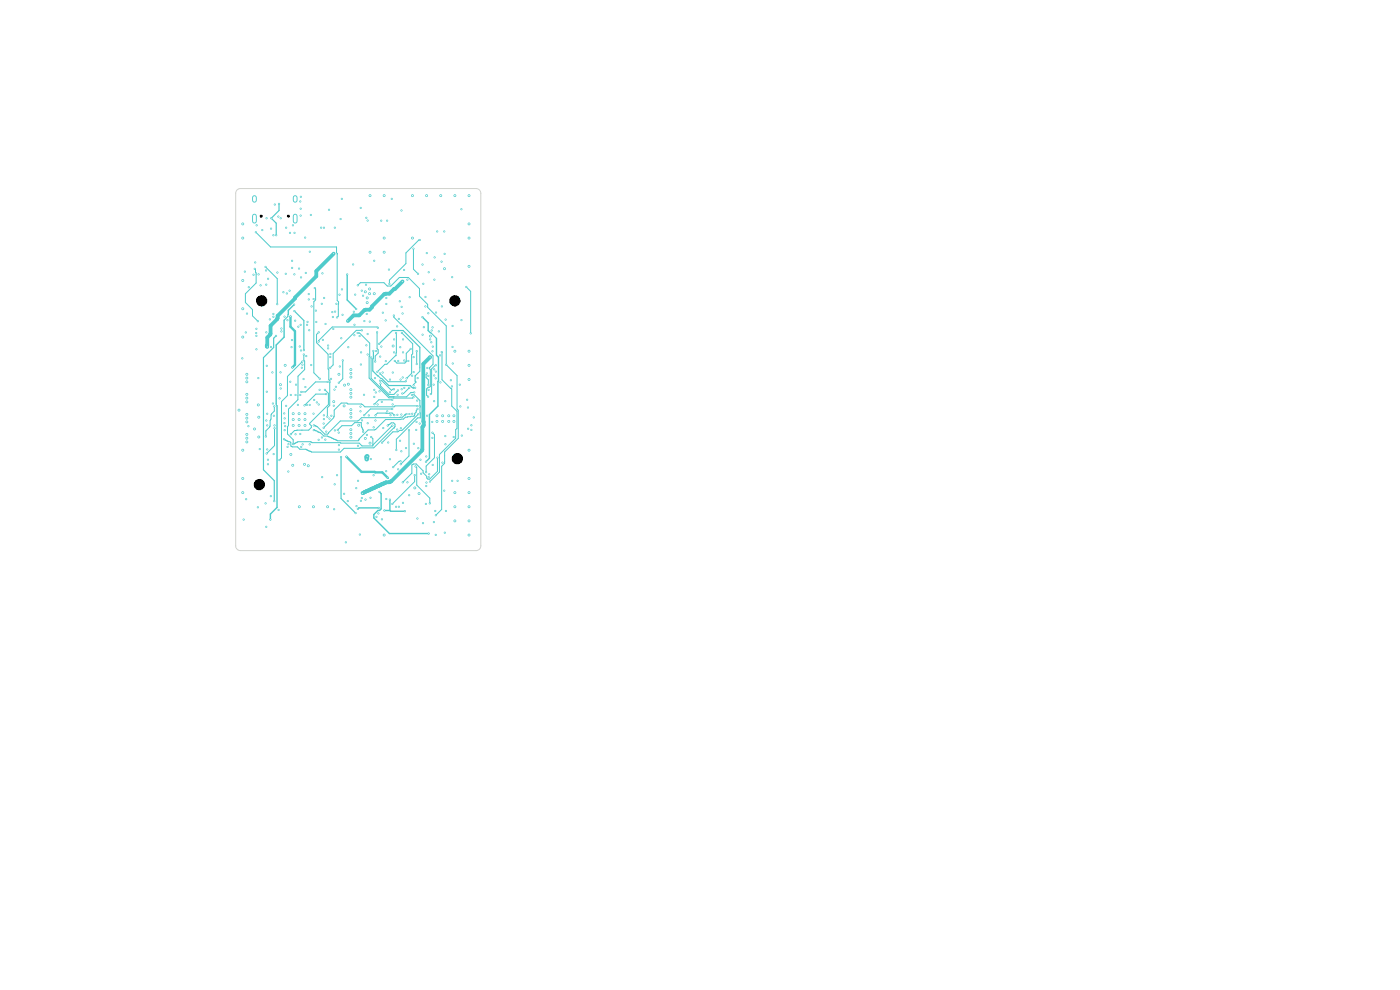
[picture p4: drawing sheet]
<svg xmlns="http://www.w3.org/2000/svg" width="297mm" height="210mm" viewBox="0 0 297 210" stroke-linecap="round" stroke-linejoin="round" font-family="sans-serif">
<path d="M54 41.9v.6M54 45.8v1.1M62.6 41.9v.6M62.6 45.8v1.1" fill="none" stroke="#4fcbcb" stroke-width="1"/>
<g fill="#4fcbcb">
<circle cx="92.7" cy="89.4" r=".3"/>
<circle cx="93.9" cy="89.4" r=".3"/>
<circle cx="95.2" cy="89.4" r=".3"/>
<circle cx="96.3" cy="89.4" r=".3"/>
<circle cx="92.7" cy="88.2" r=".3"/>
<circle cx="93.9" cy="88.2" r=".3"/>
<circle cx="95.2" cy="88.2" r=".3"/>
<circle cx="96.3" cy="88.2" r=".3"/>
<circle cx="70.6" cy="67.2" r=".23"/>
<circle cx="93.7" cy="55.5" r=".22"/>
<circle cx="85.3" cy="59.7" r=".22"/>
<circle cx="100" cy="91.2" r=".23"/>
<circle cx="73.4" cy="115" r=".23"/>
<circle cx="73" cy="104.7" r=".22"/>
<circle cx="91.2" cy="72" r=".22"/>
<circle cx="72.1" cy="77.7" r=".23"/>
<circle cx="91" cy="57.7" r=".23"/>
<circle cx="66" cy="77.4" r=".23"/>
<circle cx="62" cy="77.9" r=".22"/>
<circle cx="94.3" cy="53.9" r=".22"/>
<circle cx="96" cy="73.6" r=".23"/>
<circle cx="64.2" cy="77.4" r=".22"/>
<circle cx="70.5" cy="66.2" r=".23"/>
<circle cx="61.6" cy="67.1" r=".22"/>
<circle cx="76.9" cy="104.6" r=".22"/>
<circle cx="91.3" cy="71.3" r=".3"/>
<circle cx="91.2" cy="75.8" r=".22"/>
<circle cx="89.9" cy="69.4" r=".22"/>
<circle cx="73.8" cy="106.3" r=".23"/>
<circle cx="91.8" cy="69.4" r=".23"/>
<circle cx="94.5" cy="67.8" r=".23"/>
<circle cx="73.8" cy="68.1" r=".22"/>
<circle cx="90.2" cy="65" r=".22"/>
<circle cx="67" cy="65.9" r=".22"/>
<circle cx="66.5" cy="63.4" r=".22"/>
<circle cx="68.8" cy="63.2" r=".22"/>
<circle cx="62" cy="55.3" r=".23"/>
<circle cx="96" cy="77.1" r=".22"/>
<circle cx="78.6" cy="105.6" r=".22"/>
<circle cx="61.5" cy="49.4" r=".23"/>
<circle cx="68.4" cy="58" r=".22"/>
<circle cx="63.6" cy="73.5" r=".22"/>
<circle cx="85" cy="90.8" r=".22"/>
<circle cx="79.7" cy="83.3" r=".23"/>
<circle cx="91" cy="100.6" r=".22"/>
<circle cx="56.3" cy="106.8" r=".22"/>
<circle cx="94.6" cy="108.4" r=".23"/>
<circle cx="77.8" cy="66.6" r=".23"/>
<circle cx="71.9" cy="95.4" r=".23"/>
<circle cx="66.1" cy="65" r=".22"/>
<circle cx="92.1" cy="78.3" r=".22"/>
<circle cx="82.3" cy="101.4" r=".23"/>
<circle cx="64.2" cy="94.3" r=".23"/>
<circle cx="86.1" cy="95.1" r=".22"/>
<circle cx="89.8" cy="60.2" r=".23"/>
<circle cx="89" cy="89.8" r=".22"/>
<circle cx="77.3" cy="68.1" r=".22"/>
<circle cx="69" cy="93.3" r=".22"/>
<circle cx="81.8" cy="76.6" r=".22"/>
<circle cx="56.8" cy="98.5" r=".22"/>
<circle cx="87.8" cy="94.1" r=".23"/>
<circle cx="95.9" cy="82" r=".22"/>
<circle cx="89.3" cy="100.5" r=".23"/>
<circle cx="85.4" cy="66.5" r=".22"/>
<circle cx="81.2" cy="79" r=".23"/>
<circle cx="65.5" cy="63.5" r=".22"/>
<circle cx="89.2" cy="97.5" r=".22"/>
<circle cx="73.5" cy="96.9" r=".23"/>
<circle cx="85.4" cy="80.1" r=".23"/>
<circle cx="84.5" cy="76.6" r=".22"/>
<circle cx="69.2" cy="91.6" r=".22"/>
<circle cx="91.8" cy="98.6" r=".23"/>
<circle cx="92" cy="81.6" r=".23"/>
<circle cx="96.2" cy="92.7" r=".22"/>
<circle cx="96.5" cy="110.5" r=".3"/>
<circle cx="83.3" cy="79" r=".23"/>
<circle cx="72.7" cy="66.8" r=".23"/>
<circle cx="79.3" cy="90.6" r=".22"/>
<circle cx="62.4" cy="58.2" r=".23"/>
<circle cx="64.9" cy="57.9" r=".22"/>
<circle cx="82.1" cy="87.3" r=".23"/>
<circle cx="82.7" cy="83.2" r=".22"/>
<circle cx="59.1" cy="108.2" r=".23"/>
<circle cx="84.6" cy="67.7" r=".22"/>
<circle cx="56.5" cy="70.5" r=".23"/>
<circle cx="51.5" cy="95.5" r=".3"/>
<circle cx="62.1" cy="47.8" r=".23"/>
<circle cx="82.7" cy="80.5" r=".22"/>
<circle cx="96.5" cy="41.5" r=".3"/>
<circle cx="64.7" cy="87.8" r=".3"/>
<circle cx="63.5" cy="87.8" r=".3"/>
<circle cx="96.5" cy="74.5" r=".3"/>
<circle cx="99.5" cy="110.5" r=".3"/>
<circle cx="57.8" cy="79" r=".22"/>
<circle cx="98" cy="92.4" r=".22"/>
<circle cx="89.6" cy="56.1" r=".22"/>
<circle cx="51.5" cy="71.5" r=".3"/>
<circle cx="62.2" cy="87.8" r=".3"/>
<circle cx="51.5" cy="59.5" r=".3"/>
<circle cx="81.2" cy="66.3" r=".22"/>
<circle cx="99.5" cy="47.5" r=".3"/>
<circle cx="62.2" cy="90.3" r=".3"/>
<circle cx="76.6" cy="77.3" r=".22"/>
<circle cx="51.5" cy="65.5" r=".3"/>
<circle cx="51.5" cy="101.5" r=".3"/>
<circle cx="84.3" cy="83.7" r=".22"/>
<circle cx="51.5" cy="50.5" r=".3"/>
<circle cx="99.5" cy="74.5" r=".3"/>
<circle cx="99.5" cy="107.5" r=".3"/>
<circle cx="81.9" cy="99.9" r=".22"/>
<circle cx="99.5" cy="113.5" r=".3"/>
<circle cx="81.5" cy="113.5" r=".3"/>
<circle cx="65.7" cy="94.3" r=".22"/>
<circle cx="89.6" cy="71" r=".22"/>
<circle cx="58.3" cy="43.4" r=".22"/>
<circle cx="99.5" cy="77.5" r=".3"/>
<circle cx="79.5" cy="80.2" r=".23"/>
<circle cx="91.6" cy="70.1" r=".23"/>
<circle cx="87.5" cy="50.5" r=".3"/>
<circle cx="86.6" cy="76.6" r=".22"/>
<circle cx="96.5" cy="104.5" r=".3"/>
<circle cx="99.5" cy="50.5" r=".3"/>
<circle cx="56.9" cy="97.5" r=".23"/>
<circle cx="92" cy="110.7" r=".22"/>
<circle cx="62.6" cy="68" r=".22"/>
<circle cx="75.2" cy="68.9" r=".23"/>
<circle cx="90.9" cy="82.7" r=".22"/>
<circle cx="63.7" cy="42.7" r=".22"/>
<circle cx="92.3" cy="108.4" r=".22"/>
<circle cx="81.5" cy="50.5" r=".3"/>
<circle cx="54.4" cy="74.1" r=".23"/>
<circle cx="82" cy="105.8" r=".23"/>
<circle cx="97.5" cy="81.6" r=".23"/>
<circle cx="71.4" cy="64.4" r=".22"/>
<circle cx="95.9" cy="58.8" r=".22"/>
<circle cx="90.3" cy="63" r=".22"/>
<circle cx="72.4" cy="71.7" r=".22"/>
<circle cx="78.5" cy="53.5" r=".3"/>
<circle cx="85.5" cy="72" r=".22"/>
<circle cx="99.3" cy="91" r=".23"/>
<circle cx="85.1" cy="87.9" r=".22"/>
<circle cx="52.8" cy="60.9" r=".23"/>
<circle cx="56.6" cy="77.6" r=".22"/>
<circle cx="76.6" cy="106.2" r=".22"/>
<circle cx="76.6" cy="74.8" r=".22"/>
<circle cx="100.5" cy="88.5" r=".22"/>
<circle cx="86.9" cy="63" r=".22"/>
<circle cx="71" cy="102.7" r=".22"/>
<circle cx="99.5" cy="41.5" r=".3"/>
<circle cx="69.5" cy="107.5" r=".3"/>
<circle cx="63.4" cy="90.3" r=".3"/>
<circle cx="51.5" cy="47.5" r=".3"/>
<circle cx="56.5" cy="60.4" r=".22"/>
<circle cx="99.5" cy="95.5" r=".3"/>
<circle cx="88.7" cy="95.1" r=".22"/>
<circle cx="84.9" cy="93.5" r=".22"/>
<circle cx="81.5" cy="41.5" r=".3"/>
<circle cx="54.9" cy="58.2" r=".23"/>
<circle cx="81.5" cy="53.5" r=".3"/>
<circle cx="94.2" cy="104.1" r=".22"/>
<circle cx="64.8" cy="82.1" r=".22"/>
<circle cx="92.7" cy="49.1" r=".23"/>
<circle cx="70.1" cy="75.1" r=".23"/>
<circle cx="71" cy="48.3" r=".22"/>
<circle cx="68.3" cy="64.4" r=".22"/>
<circle cx="80.7" cy="75.6" r=".22"/>
<circle cx="90.9" cy="66.4" r=".22"/>
<circle cx="64.7" cy="50.4" r=".22"/>
<circle cx="92.1" cy="79.6" r=".22"/>
<circle cx="56.7" cy="87.8" r=".23"/>
<circle cx="62.2" cy="89" r=".3"/>
<circle cx="93.7" cy="65" r=".22"/>
<circle cx="65.6" cy="70.1" r=".22"/>
<circle cx="94.4" cy="113" r=".23"/>
<circle cx="99.3" cy="86.5" r=".22"/>
<circle cx="63.7" cy="92.1" r=".22"/>
<circle cx="71.9" cy="91.8" r=".22"/>
<circle cx="69.8" cy="44.5" r=".23"/>
<circle cx="94.2" cy="49.1" r=".23"/>
<circle cx="76.3" cy="113.4" r=".23"/>
<circle cx="94.5" cy="85.1" r=".22"/>
<circle cx="57.5" cy="73.6" r=".23"/>
<circle cx="99.5" cy="104.5" r=".3"/>
<circle cx="56.7" cy="90.2" r=".22"/>
<circle cx="68.5" cy="72.1" r=".23"/>
<circle cx="71.9" cy="94.4" r=".23"/>
<circle cx="80.3" cy="108.9" r=".23"/>
<circle cx="96.5" cy="107.5" r=".3"/>
<circle cx="85" cy="80.5" r=".22"/>
<circle cx="77.2" cy="83.7" r=".22"/>
<circle cx="75.2" cy="71.1" r=".23"/>
<circle cx="54.4" cy="47.8" r=".23"/>
<circle cx="52.1" cy="70.5" r=".23"/>
<circle cx="64.7" cy="90.3" r=".3"/>
<circle cx="97.1" cy="102" r=".23"/>
<circle cx="85.5" cy="106.7" r=".23"/>
<circle cx="51.4" cy="76" r=".22"/>
<circle cx="78.5" cy="41.5" r=".3"/>
<circle cx="88.4" cy="89.5" r=".23"/>
<circle cx="60.5" cy="77.5" r=".3"/>
<circle cx="51.5" cy="104.5" r=".3"/>
<circle cx="66.5" cy="107.5" r=".3"/>
<circle cx="93.5" cy="41.5" r=".3"/>
<circle cx="60.1" cy="62" r=".22"/>
<circle cx="75.9" cy="94.6" r=".23"/>
<circle cx="90.4" cy="106.9" r=".22"/>
<circle cx="87.5" cy="41.5" r=".3"/>
<circle cx="90.5" cy="41.5" r=".3"/>
<circle cx="82" cy="63.2" r=".22"/>
<circle cx="60.4" cy="91.3" r=".23"/>
<circle cx="65.7" cy="53.4" r=".23"/>
<circle cx="80.9" cy="73.5" r=".23"/>
<circle cx="99.5" cy="80.5" r=".3"/>
<circle cx="54.1" cy="55.7" r=".23"/>
<circle cx="85.5" cy="74.8" r=".22"/>
<circle cx="99.5" cy="56.5" r=".3"/>
<circle cx="63.4" cy="89" r=".3"/>
<circle cx="86.8" cy="105.1" r=".22"/>
<circle cx="65" cy="75.5" r=".22"/>
<circle cx="90.7" cy="78.1" r=".22"/>
<circle cx="91.8" cy="73.5" r=".23"/>
<circle cx="82.7" cy="97.4" r=".23"/>
<circle cx="77.7" cy="60.4" r=".22"/>
<circle cx="64.7" cy="89" r=".3"/>
<circle cx="71.3" cy="82.1" r=".22"/>
<circle cx="94.5" cy="94.2" r=".22"/>
<circle cx="96" cy="69.1" r=".23"/>
<circle cx="52.4" cy="66.5" r=".23"/>
<circle cx="95.7" cy="80.7" r=".22"/>
<circle cx="87.7" cy="75.8" r=".22"/>
<circle cx="77" cy="62.7" r=".23"/>
<circle cx="65.9" cy="45.6" r=".22"/>
<circle cx="56.7" cy="95.3" r=".22"/>
<circle cx="63.5" cy="107.5" r=".3"/>
<circle cx="99.5" cy="101.5" r=".3"/>
<circle cx="62.5" cy="49.4" r=".23"/>
<circle cx="79.6" cy="89.2" r=".22"/>
<circle cx="78.5" cy="68.2" r=".22"/>
<circle cx="60.4" cy="88.8" r=".22"/>
<circle cx="88.5" cy="85" r=".23"/>
<circle cx="80" cy="70.5" r=".23"/>
<circle cx="79.6" cy="76.7" r=".22"/>
<circle cx="93.7" cy="74.7" r=".23"/>
<circle cx="91.2" cy="102.2" r=".23"/>
<circle cx="63.8" cy="68.9" r=".22"/>
<circle cx="91" cy="101.2" r=".22"/>
<circle cx="80.6" cy="79.2" r=".22"/>
<circle cx="61.9" cy="72.1" r=".23"/>
<circle cx="86.1" cy="80.9" r=".22"/>
<circle cx="83.6" cy="82.6" r=".22"/>
<circle cx="90.4" cy="96.8" r=".23"/>
<circle cx="61.8" cy="73.6" r=".22"/>
<circle cx="80.6" cy="80.8" r=".22"/>
<circle cx="60.4" cy="67.2" r=".23"/>
<circle cx="69.1" cy="68.7" r=".22"/>
<circle cx="73" cy="86.1" r=".3"/>
<circle cx="73.1" cy="81.7" r=".3"/>
<circle cx="69.9" cy="88.8" r=".23"/>
<circle cx="71.9" cy="79.4" r=".3"/>
<circle cx="61.7" cy="96.4" r=".3"/>
<circle cx="67.8" cy="82.7" r=".22"/>
<circle cx="73.9" cy="81.5" r=".3"/>
<circle cx="74.4" cy="84.3" r=".3"/>
<circle cx="74.4" cy="83.4" r=".3"/>
<circle cx="74.4" cy="82.7" r=".3"/>
<circle cx="70.8" cy="85.2" r=".3"/>
<circle cx="59.5" cy="81.6" r=".3"/>
<circle cx="52.7" cy="90.4" r=".22"/>
<circle cx="54.9" cy="88.5" r=".3"/>
<circle cx="54.8" cy="85.9" r=".3"/>
<circle cx="50.7" cy="87" r=".3"/>
<circle cx="54.8" cy="80.2" r=".23"/>
<circle cx="52.4" cy="83.7" r=".3"/>
<circle cx="52.4" cy="85.3" r=".3"/>
<circle cx="62.8" cy="81.6" r=".23"/>
<circle cx="62.1" cy="98.7" r=".3"/>
<circle cx="52.4" cy="84.4" r=".3"/>
<circle cx="61.7" cy="83.8" r=".22"/>
<circle cx="56.6" cy="83.1" r=".22"/>
<circle cx="73.7" cy="58.2" r=".22"/>
<circle cx="62.4" cy="64.6" r=".22"/>
<circle cx="57.4" cy="110.2" r=".22"/>
<circle cx="75.6" cy="65.5" r=".23"/>
<circle cx="81.8" cy="68" r=".22"/>
<circle cx="65.5" cy="62.4" r=".23"/>
<circle cx="72.5" cy="61.4" r=".23"/>
<circle cx="55.3" cy="60.5" r=".22"/>
<circle cx="60.9" cy="62.2" r=".23"/>
<circle cx="56.4" cy="57.4" r=".23"/>
<circle cx="51.9" cy="57.6" r=".22"/>
<circle cx="56.4" cy="92.6" r=".23"/>
<circle cx="58.2" cy="86.2" r=".23"/>
<circle cx="69.5" cy="81" r=".22"/>
<circle cx="60.3" cy="87.7" r=".22"/>
<circle cx="63.9" cy="83.1" r=".23"/>
<circle cx="60.5" cy="90.4" r=".22"/>
<circle cx="67.6" cy="93.3" r=".23"/>
<circle cx="58.1" cy="88.2" r=".23"/>
<circle cx="60.3" cy="89.8" r=".22"/>
<circle cx="58.1" cy="96.3" r=".22"/>
<circle cx="55.1" cy="95.3" r=".22"/>
<circle cx="58.2" cy="90.2" r=".22"/>
<circle cx="56.6" cy="96.2" r=".22"/>
<circle cx="58.2" cy="90.8" r=".22"/>
<circle cx="82.2" cy="90.3" r=".22"/>
<circle cx="60.2" cy="93.2" r=".22"/>
<circle cx="61.2" cy="94.2" r=".22"/>
<circle cx="83.2" cy="86.8" r=".22"/>
<circle cx="76.8" cy="89.2" r=".22"/>
<circle cx="77.3" cy="88.1" r=".22"/>
<circle cx="82.8" cy="88.1" r=".23"/>
<circle cx="70.2" cy="80.4" r=".23"/>
<circle cx="83.7" cy="88.1" r=".22"/>
<circle cx="61.7" cy="92.1" r=".22"/>
<circle cx="79.7" cy="88.1" r=".23"/>
<circle cx="68.9" cy="82.7" r=".22"/>
<circle cx="78.2" cy="88.1" r=".22"/>
<circle cx="62.2" cy="94.2" r=".22"/>
<circle cx="83.2" cy="90.3" r=".22"/>
<circle cx="64.5" cy="75.2" r=".22"/>
<circle cx="78.7" cy="92.7" r=".22"/>
<circle cx="86.8" cy="87.8" r=".23"/>
<circle cx="62.7" cy="92.1" r=".22"/>
<circle cx="63.9" cy="94.8" r=".22"/>
<circle cx="87.5" cy="87.8" r=".22"/>
<circle cx="66.6" cy="91.3" r=".23"/>
<circle cx="88.6" cy="86.7" r=".22"/>
<circle cx="68.3" cy="92.8" r=".22"/>
<circle cx="68.7" cy="90.8" r=".22"/>
<circle cx="88.6" cy="86.1" r=".22"/>
<circle cx="66.6" cy="90.2" r=".23"/>
<circle cx="86.3" cy="87.8" r=".23"/>
<circle cx="68.7" cy="89.8" r=".23"/>
<circle cx="68.7" cy="88.9" r=".22"/>
<circle cx="68.7" cy="88.1" r=".22"/>
<circle cx="90.4" cy="103.1" r=".22"/>
<circle cx="94.5" cy="92.5" r=".22"/>
<circle cx="74.4" cy="91.1" r=".3"/>
<circle cx="66.5" cy="87.8" r=".22"/>
<circle cx="77.9" cy="64.2" r=".3"/>
<circle cx="52.4" cy="80.2" r=".3"/>
<circle cx="64" cy="78" r=".23"/>
<circle cx="74.4" cy="78.4" r=".3"/>
<circle cx="74.4" cy="80" r=".3"/>
<circle cx="52.4" cy="81" r=".3"/>
<circle cx="78" cy="75.2" r=".22"/>
<circle cx="93.1" cy="63.8" r=".22"/>
<circle cx="70.8" cy="86.1" r=".22"/>
<circle cx="95.9" cy="102" r=".22"/>
<circle cx="100" cy="90.2" r=".23"/>
<circle cx="52.4" cy="93" r=".3"/>
<circle cx="78.4" cy="62.3" r=".3"/>
<circle cx="77.5" cy="61.9" r=".3"/>
<circle cx="79.4" cy="62.3" r=".3"/>
<circle cx="88" cy="103.5" r=".3"/>
<circle cx="74.4" cy="92" r=".3"/>
<circle cx="78.5" cy="94" r=".3"/>
<circle cx="93.1" cy="70.3" r=".22"/>
<circle cx="74.4" cy="79.2" r=".3"/>
<circle cx="78.4" cy="61.3" r=".3"/>
<circle cx="91.5" cy="72.6" r=".23"/>
<circle cx="77.5" cy="93" r=".3"/>
<circle cx="52.4" cy="79.4" r=".3"/>
<circle cx="74.4" cy="92.8" r=".3"/>
<circle cx="75.4" cy="62.5" r=".22"/>
<circle cx="77.9" cy="63.2" r=".3"/>
<circle cx="71" cy="82.7" r=".22"/>
<circle cx="52.4" cy="92.1" r=".3"/>
<circle cx="88.9" cy="104.7" r=".3"/>
<circle cx="52.4" cy="93.8" r=".3"/>
<circle cx="67.6" cy="85.8" r=".23"/>
<circle cx="71.1" cy="91.3" r=".22"/>
<circle cx="74.4" cy="87.7" r=".3"/>
<circle cx="66.7" cy="84.8" r=".22"/>
<circle cx="61" cy="94.8" r=".22"/>
<circle cx="74.4" cy="88.5" r=".3"/>
<circle cx="74.4" cy="86.9" r=".3"/>
<circle cx="64.6" cy="98.5" r=".3"/>
<circle cx="59.3" cy="84.5" r=".22"/>
<circle cx="76.1" cy="90.2" r=".3"/>
<circle cx="64.4" cy="80.4" r=".22"/>
<circle cx="70.3" cy="88.2" r=".22"/>
<circle cx="65.7" cy="85.9" r=".22"/>
<circle cx="65.1" cy="85.9" r=".23"/>
<circle cx="69.2" cy="83.6" r=".23"/>
<circle cx="64.6" cy="86" r=".22"/>
<circle cx="63.7" cy="83.8" r=".22"/>
<circle cx="67.2" cy="85.4" r=".22"/>
<circle cx="61.6" cy="81" r=".23"/>
<circle cx="63.2" cy="85.9" r=".23"/>
<circle cx="62.7" cy="83.8" r=".22"/>
<circle cx="59.6" cy="82.4" r=".23"/>
<circle cx="60.7" cy="86.1" r=".22"/>
<circle cx="56.5" cy="89.2" r=".23"/>
<circle cx="54" cy="91" r=".3"/>
<circle cx="65.4" cy="98.8" r=".3"/>
<circle cx="52.4" cy="87.9" r=".3"/>
<circle cx="52.4" cy="89.5" r=".3"/>
<circle cx="52.4" cy="88.7" r=".3"/>
<circle cx="54.9" cy="92.7" r=".3"/>
<circle cx="57.9" cy="85.6" r=".23"/>
<circle cx="70" cy="78" r=".22"/>
<circle cx="64.1" cy="76.7" r=".22"/>
<circle cx="76.8" cy="70.1" r=".23"/>
<circle cx="59.3" cy="97.6" r=".22"/>
<circle cx="84.5" cy="99.6" r=".22"/>
<circle cx="91.2" cy="106.8" r=".22"/>
<circle cx="88.1" cy="98.9" r=".22"/>
<circle cx="57.5" cy="105.2" r=".23"/>
<circle cx="86.4" cy="102.3" r=".23"/>
<circle cx="77.5" cy="106" r=".22"/>
<circle cx="81" cy="110.2" r=".23"/>
<circle cx="78.7" cy="97.4" r=".22"/>
<circle cx="85" cy="97.9" r=".22"/>
<circle cx="83.4" cy="99.1" r=".22"/>
<circle cx="91.7" cy="92.9" r=".22"/>
<circle cx="92.1" cy="85.1" r=".22"/>
<circle cx="81" cy="85.2" r=".22"/>
<circle cx="92.2" cy="54.6" r=".22"/>
<circle cx="75.1" cy="66.1" r=".23"/>
<circle cx="90.9" cy="79.7" r=".22"/>
<circle cx="99.8" cy="70.7" r=".22"/>
<circle cx="98.9" cy="60.9" r=".22"/>
<circle cx="85.7" cy="57.3" r=".22"/>
<circle cx="82.5" cy="57.2" r=".23"/>
<circle cx="68.3" cy="101.2" r=".23"/>
<circle cx="61.2" cy="100" r=".22"/>
<circle cx="52.2" cy="105.9" r=".23"/>
<circle cx="70.9" cy="108" r=".23"/>
<circle cx="54.7" cy="107.6" r=".22"/>
<circle cx="75.9" cy="108" r=".23"/>
<circle cx="80.3" cy="107.7" r=".23"/>
<circle cx="51.7" cy="110.2" r=".23"/>
<circle cx="56.5" cy="111.8" r=".22"/>
<circle cx="56.7" cy="73.6" r=".23"/>
<circle cx="76" cy="102" r=".23"/>
<circle cx="77.9" cy="96.8" r=".22"/>
<circle cx="67.1" cy="68.3" r=".22"/>
<circle cx="83.6" cy="72" r=".22"/>
<circle cx="83.4" cy="73.4" r=".3"/>
<circle cx="97.9" cy="67.9" r=".23"/>
<circle cx="92.5" cy="66.3" r=".22"/>
<circle cx="82" cy="64.5" r=".22"/>
<circle cx="84.8" cy="63.9" r=".23"/>
<circle cx="83.6" cy="74.8" r=".22"/>
<circle cx="85.2" cy="65.1" r=".23"/>
<circle cx="54.3" cy="70.7" r=".22"/>
<circle cx="70.8" cy="53.8" r=".22"/>
<circle cx="77.8" cy="97.4" r=".23"/>
<circle cx="91" cy="113.2" r=".23"/>
<circle cx="80.5" cy="104.3" r=".22"/>
<circle cx="58.2" cy="106.3" r=".22"/>
<circle cx="58.6" cy="71.3" r=".23"/>
<circle cx="89.7" cy="111" r=".22"/>
<circle cx="75.4" cy="108.8" r=".22"/>
<circle cx="59.5" cy="79" r=".22"/>
<circle cx="92.4" cy="113.5" r=".22"/>
<circle cx="72.4" cy="96.9" r=".23"/>
<circle cx="82.1" cy="46.8" r=".23"/>
<circle cx="56.9" cy="59.1" r=".23"/>
<circle cx="61.4" cy="61.7" r=".23"/>
<circle cx="80.9" cy="46.8" r=".22"/>
<circle cx="78" cy="46.8" r=".22"/>
<circle cx="63.9" cy="58.8" r=".22"/>
<circle cx="53.8" cy="58.3" r=".23"/>
<circle cx="77.7" cy="46.2" r=".22"/>
<circle cx="83.1" cy="42.2" r=".23"/>
<circle cx="76.5" cy="44.1" r=".22"/>
<circle cx="75.6" cy="103.5" r=".22"/>
<circle cx="75.6" cy="107.4" r=".22"/>
<circle cx="76.8" cy="105.6" r=".23"/>
<circle cx="59.7" cy="70.3" r=".22"/>
<circle cx="84" cy="107.5" r=".22"/>
<circle cx="59.7" cy="69.7" r=".22"/>
<circle cx="84.6" cy="107.5" r=".23"/>
<circle cx="70.1" cy="75.7" r=".23"/>
<circle cx="64.5" cy="74.3" r=".22"/>
<circle cx="62.5" cy="66" r=".22"/>
<circle cx="61" cy="67.9" r=".22"/>
<circle cx="57.3" cy="67.8" r=".22"/>
<circle cx="73.9" cy="73.6" r=".22"/>
<circle cx="58" cy="67.2" r=".22"/>
<circle cx="68.7" cy="48.3" r=".22"/>
<circle cx="68.1" cy="48.3" r=".23"/>
<circle cx="58" cy="66.6" r=".22"/>
<circle cx="54.4" cy="69.7" r=".23"/>
<circle cx="54.4" cy="71.3" r=".23"/>
<circle cx="85.1" cy="95.7" r=".22"/>
<circle cx="90.4" cy="98" r=".23"/>
<circle cx="55.6" cy="48.8" r=".23"/>
<circle cx="89.6" cy="67.3" r=".22"/>
<circle cx="79.4" cy="82.7" r=".22"/>
<circle cx="79.4" cy="84.2" r=".22"/>
<circle cx="83.3" cy="85.8" r=".23"/>
<circle cx="83.2" cy="84.8" r=".23"/>
<circle cx="85.2" cy="82.6" r=".23"/>
<circle cx="93.3" cy="75.4" r=".23"/>
<circle cx="79.4" cy="85.8" r=".22"/>
<circle cx="92.5" cy="77.5" r=".23"/>
<circle cx="84.4" cy="82.8" r=".23"/>
<circle cx="76.5" cy="86.2" r=".22"/>
<circle cx="91.4" cy="83.6" r=".23"/>
<circle cx="80.7" cy="81.3" r=".23"/>
<circle cx="60.6" cy="58.1" r=".23"/>
<circle cx="76.5" cy="87.2" r=".22"/>
<circle cx="81.3" cy="90.8" r=".23"/>
<circle cx="88.3" cy="91.2" r=".23"/>
<circle cx="86.8" cy="91.2" r=".22"/>
<circle cx="85" cy="98.5" r=".23"/>
<circle cx="85.3" cy="83.5" r=".22"/>
<circle cx="86.8" cy="82.3" r=".23"/>
<circle cx="84.3" cy="91.1" r=".23"/>
<circle cx="79.8" cy="74.5" r=".23"/>
<circle cx="84.9" cy="73.7" r=".22"/>
<circle cx="93.4" cy="81.1" r=".23"/>
<circle cx="90.6" cy="79.2" r=".22"/>
<circle cx="84.3" cy="88" r=".22"/>
<circle cx="90.9" cy="81.7" r=".23"/>
<circle cx="90.8" cy="84.1" r=".22"/>
<circle cx="90.6" cy="88.2" r=".22"/>
<circle cx="83.6" cy="66.9" r=".23"/>
<circle cx="88.4" cy="74.5" r=".22"/>
<circle cx="85.8" cy="82.3" r=".22"/>
<circle cx="76.7" cy="61.7" r=".22"/>
<circle cx="88.4" cy="77.2" r=".22"/>
<circle cx="88.8" cy="87.8" r=".22"/>
<circle cx="69.4" cy="88.4" r=".22"/>
<circle cx="71.7" cy="91.2" r=".22"/>
<circle cx="81.1" cy="93.9" r=".22"/>
<circle cx="77.1" cy="91.6" r=".22"/>
<circle cx="67.6" cy="70.5" r=".22"/>
<circle cx="78" cy="89.8" r=".23"/>
<circle cx="90.4" cy="100.2" r=".22"/>
<circle cx="91.7" cy="91.8" r=".22"/>
<circle cx="87.7" cy="84.3" r=".23"/>
<circle cx="75.9" cy="70.6" r=".22"/>
<circle cx="84.1" cy="95.5" r=".22"/>
<circle cx="87.4" cy="83.8" r=".22"/>
<circle cx="87.9" cy="83.2" r=".22"/>
<circle cx="78.7" cy="75.8" r=".22"/>
<circle cx="70.7" cy="69.8" r=".22"/>
<circle cx="88.1" cy="82.3" r=".23"/>
<circle cx="79.2" cy="74.4" r=".23"/>
<circle cx="77.7" cy="73.3" r=".23"/>
<circle cx="80.4" cy="72.9" r=".23"/>
<circle cx="87.7" cy="81.8" r=".22"/>
<circle cx="92.4" cy="80.3" r=".23"/>
<circle cx="77.8" cy="92.3" r=".23"/>
<circle cx="80.5" cy="83" r=".23"/>
<circle cx="88.6" cy="80.2" r=".23"/>
<circle cx="85.4" cy="102.3" r=".23"/>
<circle cx="92.8" cy="97.1" r=".22"/>
<circle cx="87.4" cy="79.7" r=".22"/>
<circle cx="87.7" cy="78.9" r=".22"/>
<circle cx="90.5" cy="102.4" r=".22"/>
<circle cx="86.3" cy="80.3" r=".23"/>
<circle cx="85.3" cy="70.6" r=".23"/>
<circle cx="85.8" cy="76.5" r=".22"/>
<circle cx="76.3" cy="71.3" r=".22"/>
<circle cx="54.3" cy="49.3" r=".22"/>
<circle cx="71.5" cy="67.3" r=".22"/>
<circle cx="87.1" cy="74" r=".22"/>
<circle cx="83.7" cy="76.6" r=".22"/>
<circle cx="93.9" cy="98.1" r=".23"/>
<circle cx="92.5" cy="78.8" r=".22"/>
<circle cx="71.1" cy="66.1" r=".22"/>
<circle cx="78" cy="70.9" r=".22"/>
<circle cx="91.7" cy="74.5" r=".23"/>
<circle cx="80" cy="78.9" r=".22"/>
<circle cx="84" cy="70.6" r=".22"/>
<circle cx="65.2" cy="68.3" r=".22"/>
<circle cx="63.3" cy="69.3" r=".22"/>
<circle cx="80.2" cy="69.5" r=".22"/>
<circle cx="67.6" cy="72.5" r=".23"/>
<circle cx="63.4" cy="57" r=".22"/>
<circle cx="58.9" cy="57.8" r=".23"/>
<circle cx="60.7" cy="48.3" r=".22"/>
<circle cx="57.5" cy="48.5" r=".23"/>
<circle cx="63.8" cy="44.3" r=".23"/>
<circle cx="59.6" cy="46.3" r=".23"/>
<circle cx="57.6" cy="46.3" r=".23"/>
<circle cx="58.6" cy="49.9" r=".22"/>
<circle cx="59.2" cy="43.3" r=".22"/>
<circle cx="69.6" cy="73.3" r=".22"/>
<circle cx="59" cy="45.9" r=".23"/>
<circle cx="58" cy="49.9" r=".22"/>
<circle cx="69.6" cy="73.9" r=".23"/>
<circle cx="56.6" cy="46.3" r=".23"/>
<circle cx="63.8" cy="45.7" r=".23"/>
<circle cx="82.3" cy="93.9" r=".22"/>
<circle cx="92.2" cy="59.3" r=".22"/>
<circle cx="92.5" cy="109.3" r=".23"/>
<circle cx="94.7" cy="77.4" r=".23"/>
<circle cx="75.9" cy="60.5" r=".23"/>
<circle cx="74.9" cy="56.1" r=".23"/>
<circle cx="79.4" cy="55.3" r=".22"/>
<circle cx="94.3" cy="57" r=".3"/>
<circle cx="90.5" cy="53.7" r=".22"/>
<circle cx="86.4" cy="59.3" r=".22"/>
<circle cx="82.6" cy="60.2" r=".22"/>
<circle cx="89" cy="50.9" r=".23"/>
<circle cx="85.2" cy="44.6" r=".22"/>
<circle cx="97.9" cy="44.4" r=".23"/>
<circle cx="97.7" cy="86.2" r=".23"/>
<circle cx="79.3" cy="100.8" r=".23"/>
<circle cx="82.7" cy="106" r=".22"/>
<circle cx="81.5" cy="108.3" r=".23"/>
<circle cx="85.9" cy="108.5" r=".22"/>
<circle cx="88.6" cy="110" r=".23"/>
<circle cx="79.9" cy="109.6" r=".23"/>
<circle cx="72" cy="62.5" r=".22"/>
<circle cx="99.1" cy="84.8" r=".22"/>
<circle cx="91.7" cy="89.5" r=".22"/>
<circle cx="72.3" cy="46.5" r=".23"/>
<circle cx="84.2" cy="69.2" r=".22"/>
<circle cx="63.8" cy="41.7" r=".22"/>
<circle cx="72.5" cy="42.2" r=".22"/>
<circle cx="88" cy="100.8" r=".22"/>
<circle cx="83.2" cy="106.9" r=".23"/>
<circle cx="80.1" cy="85.8" r=".22"/>
<circle cx="71.5" cy="100.8" r=".22"/>
<circle cx="54" cy="57" r=".22"/>
<circle cx="71.9" cy="81.2" r=".22"/>
<circle cx="72.7" cy="76.4" r=".22"/>
<circle cx="54.7" cy="68.1" r=".23"/>
<circle cx="56.3" cy="56.6" r=".23"/>
<circle cx="65.1" cy="68.9" r=".22"/>
<circle cx="58.8" cy="64.5" r=".22"/>
<circle cx="63.9" cy="74.3" r=".22"/>
<circle cx="62" cy="56.8" r=".22"/>
<circle cx="66.8" cy="61.1" r=".23"/>
<circle cx="67.8" cy="80.3" r=".22"/>
<circle cx="87.7" cy="52.8" r=".22"/>
<circle cx="88.7" cy="58.1" r=".23"/>
</g>
<path d="M70.8 53.8l-3.7 3.7v1.1l-8.2 8.4-.1 .7-1.4 1.4v1.7l-.7 .8v2M85.4 59.7l-2.8 2.6-1.1 .1-2.6 2.6v.2l-.5 .5-1.1 .1-1.1 1.1h-1.2l-1.2 1.2M91.2 75.8l-1.4 1.4 .1 13-.3 .4v4.8l-6.6 6.7-.4 .2h-.7l-5 2.3" fill="none" stroke="#4fcbcb" stroke-width=".8"/>
<path d="M61.6 67.1v2.2l1 1v7.1l-.6 .5M73.5 96.9l3.2 3.2 4.4 .1 1.2 1.2" fill="none" stroke="#4fcbcb" stroke-width=".5"/>
<g fill="none" stroke="#4fcbcb" stroke-width=".21">
<path d="M54 57l.3 .9v2.1l-2.2 2.3v1.9l1.5 1.5v1.3l1.1 1.1M54.3 49.3l3.1 3.1h14v1.2l.2 .2-.1 9.9 .3 .3v3.1l-.3 .2M56.3 56.6l2.5 2.5v5.4M87.7 52.8v4.3l1 1M89 50.9h-.1l-2.8 2.8v2.2l-3.5 3.5v.8M64.1 76.7l-3.1 3.2v4l-1.3 1.3v11.9l-.4 .5M64.5 75.2l.1 3.2-1.4 1.4v5l-2 2v3.5l-.2 .2v1.6l1.2 1.2v.9M66.8 61.1l.2 .2v2.3l-.4 .4v15.1l1.2 1.2M67.2 72.8l2.4 2.4v3.1M67.6 70.5l-.5 .5 .1 1.7M69.6 78.4l.2 2.2M72.7 76.4v4l-.8 .8"/>
<path d="M75.9 70.6h.4l2.1 2.2-.1 7.4 4.2 4.2h5l.2-.1M75.9 60.5l.6-.5h4.9l.8 .7h.7l1.8-1.8h1.9l2.4 2.3v1.6l1.7 1.8v.6l4 3.9v8.3l2.3 2.3v7.1l.2 .2v6l-2.9 2.9v2.4l-.6 .6v9.2l-1.2 1.2M76.8 70.1h-1.2l-4.9 4.9v2.4l-.7 .6M78.7 75.8v4.4l3.9 3.9 3.6 .1 1-.9h.7M80 70.5v3.5l.2 .2v.7l-.6 .6v1.2M80.2 69.5l-.2-.1h-9.5l-2.9 2.8v.3M80.2 79.7l.6 .6h.2M80.6 79.2l1.7 1.8 3.8-.1M83.6 66.9v.4l8.3 8.2v1.8l-.8 .8 .2 .3v3.6l-.8 .5v1.3l.3 .3M84 70.6v4.9l-1.9 1.8h-.4l-1.7 1.6M85.3 70.6l2.2 2.3v2.2l-.2 .2v3.9l-1.1 1.1M87.1 74l-.9 1v1.6l-.3 .4h-1.7l-.5-.4"/>
<path d="M88.4 74.5v2.7M89.1 78v.7l-1 1M90.5 79.3l-.1 .1v.7l.5 .5v1.1M92.5 77.5l-.9 .8v5.1l-.2 .2M93.7 74.7l.1 5.8 2 2v3.6l1.1 1.1v3.7l-.2 .2v1.9l-3.5 3.4v3.7l-2 2.1M98.9 60.9l.9 .9v8.9M58.2 86.2v1a1.61 1.61 0 0 0-.7 1.7l-.2 .3v1.2l-.9 1v1.2M58.2 90.9v3.6l-1.6 1.7M62.5 94.1l-.3 .1M66.6 91.3h.3M66.6 90.3h.3M66.6 91.2l.3 .1"/>
<path d="M66.6 90.2l.3 .1M68.9 82.7l.8 .7v2.4l-4 4 .4 .5v.4l-.6 .5-3 .1-.8 .8M69.2 83.6h-2.2l-2.4 2.4M69.5 81h-2.6l-2.1 2.1h-.9M69.8 80.6v.1M69.8 80.7h.1M69.9 80.8v5.2l-.5 .5v1.9M76.8 90.7l-.1-1h-1.5l-.6 .6h-2.1l-.8 .9M76.8 90.8h.1M76.9 90.9l.2 .7M78.7 92.7l.4 .4v1.5h-2.3l-.6-.6-10-.1-.3-.2h-2.7l-.7 .4M80.6 80.8h.4l2.1 2 .2-.2h.3"/>
<path d="M80.7 81.3v.6l1.8 1.8h1.1l.8-.9M82.5 90.1l.5-.4h.5l.3 .3v.5l-4.5 4.5-6.3 .1-.8 .8h-6.1l-1.2-.6h-1.3l-.5-.5h-1.1l-.3-.2v-.7l-.2-.2h-.3l-1-.5M82.5 90.1l-.3 .2M82.5 90.1l-.2 .2M83.2 90.3l-4.1 4.1M83.2 86.8h-4.6l-1.3 1.3M83.2 84.8h-2.8l-1 1M83.6 88.1l-.4-.5h-3.1l-.4 .5M85 97.9h-.4l-1.2 1.2M85.4 91.2l-.7 .1-.3 .3h-1.1l-2.3 2.3M85.9 88l-.5 .5-.6 .1h-8.1l-.8 .7h-3.7l-2.7 2.8h-.6l-1.6-1.6-.4-.2M85.9 88h.1"/>
<path d="M85.9 88l.3-.2-.2 .2M86.2 87.8l-.2 .2M86.8 91.3v5.4l-1.8 1.8M86.8 82.3l-1.2 1.2h-.3M87.4 83.8h.5l1.2 1.1 .1 3.7h-.6l-4.5 4.6v2.3M87.4 82.2l.2 .2M88.1 98.9l.3 .3v3.7l2.8 2.8v1.1M88.3 81l-.6 .8M88.6 86.8l-.3 .3v.3l-.3 .3-.2 .6-1.8 .2-.4 .4-.6 .1h-3.2l-2.1 2.1-1.6 .1-1.9 1.9-.2 .4h-4.4l-2.1-1h-.8l-.7-.7-1.1-.5M88.6 86.1h-4.8l-.2 .2h-6.2l-.7-.6h-2.9l-.2-.2h-1.2l-1.5 1.5-.1 1.6-2.1 2.2M88.7 87.9l-3.3 3.3M91.7 91.8l.5 .4v4.9l-1.8 1.8v1.3"/>
<path d="M92.8 97.1v2.9l-1.7 1.6h-.3l-.3-.2v-.4l-.7-.7v-.4l-1.5-1.5h-.6l-.3 .2v1.8l-2 1.9M88 100.8v1.4l-4.8 4.7"/>
</g>
<path d="M73.7 58.2v5.4l1.9 1.9M60.3 67.9v3.6l-1.7 1.7v12.5M62.4 64.6l-1.2 1.2v.9M89.6 67.3l1.2 1.2v1.6l.5 .5M92.6 71.8v3.6l.4 .4-.1 10.3-1.8 1.8v9.3l-.7 .8M58.8 86.1v21.5l-1.4 1.4v1.2M80.3 107.7h-4.2l-.2 .3M80.5 104.3l.4 .4v3.2l-.4 .4h-.3l-.9 .9v.7l3.3 3.3h8.3M81.5 108.3h1.2M82.7 106v2.3M82.7 108.3l.2 .2h3" fill="none" stroke="#4fcbcb" stroke-width=".3"/>
<path d="M61.2 66.7l-.1 .4-.8 .8M91.3 70.6l1.3 1.2M58.6 85.7l.2 .4" fill="none" stroke="#4fcbcb" stroke-width=".23"/>
<path d="M77.9 96.8l-.1 .6" fill="none" stroke="#4fcbcb" stroke-width="1"/>
<path d="M59.2 43.3v1.4l-1.7 1.6 1.1 1v2.6M58.6 71.3l-.5 .5v1.9l-2.2 2.2v23.8l2.3 2.3v4.3M62.5 66l2 2v6.3M79.2 74.4l-.1 4.3 1.1 1M80.4 72.9l2.9-2.8h2.2l3.6 3.6v4.3M88.1 79.7v1.1l.2 .2M72.4 96.9v8.9l3 3M81 80.3l1.5 1.5h4.5l.4 .3M88.1 82.3l-.5 .1" fill="none" stroke="#4fcbcb" stroke-width=".25"/>
<path d="M50.3 40.3l.7-.3h50a1 1 0 0 1 1 1v74.8a1 1 0 0 1-1 1h-50a1 1 0 0 1-1-1v-74.8z" fill="none" stroke="#d0d2cd" stroke-width=".21"/>
<g fill="#fff">
<circle cx="70.6" cy="67.2" r=".1"/>
<circle cx="93.7" cy="55.5" r=".1"/>
<circle cx="85.3" cy="59.7" r=".1"/>
<circle cx="100" cy="91.2" r=".1"/>
<circle cx="73.4" cy="115" r=".1"/>
<circle cx="73" cy="104.8" r=".1"/>
<circle cx="91.2" cy="72" r=".1"/>
<circle cx="72.1" cy="77.7" r=".1"/>
<circle cx="90.9" cy="57.8" r=".1"/>
<circle cx="66" cy="77.4" r=".1"/>
<circle cx="62" cy="77.9" r=".1"/>
<circle cx="94.3" cy="53.9" r=".1"/>
<circle cx="96" cy="73.6" r=".1"/>
<circle cx="64.2" cy="77.4" r=".1"/>
<circle cx="70.5" cy="66.2" r=".1"/>
<circle cx="61.6" cy="67.1" r=".1"/>
<circle cx="76.9" cy="104.6" r=".1"/>
<circle cx="91.3" cy="71.3" r=".15"/>
<circle cx="91.2" cy="75.8" r=".1"/>
<circle cx="89.9" cy="69.4" r=".1"/>
<circle cx="73.8" cy="106.3" r=".1"/>
<circle cx="91.8" cy="69.4" r=".1"/>
<circle cx="94.5" cy="67.8" r=".1"/>
<circle cx="73.8" cy="68.1" r=".1"/>
<circle cx="90.2" cy="65" r=".1"/>
<circle cx="67" cy="65.9" r=".1"/>
<circle cx="66.5" cy="63.4" r=".1"/>
<circle cx="68.8" cy="63.2" r=".1"/>
<circle cx="62" cy="55.3" r=".1"/>
<circle cx="96" cy="77.1" r=".1"/>
<circle cx="78.6" cy="105.6" r=".1"/>
<circle cx="61.5" cy="49.4" r=".1"/>
<circle cx="68.4" cy="58" r=".1"/>
<circle cx="63.6" cy="73.5" r=".1"/>
<circle cx="85" cy="90.8" r=".1"/>
<circle cx="79.7" cy="83.2" r=".1"/>
<circle cx="91" cy="100.6" r=".1"/>
<circle cx="56.3" cy="106.8" r=".1"/>
<circle cx="94.6" cy="108.4" r=".1"/>
<circle cx="77.8" cy="66.6" r=".1"/>
<circle cx="71.9" cy="95.4" r=".1"/>
<circle cx="66.1" cy="65" r=".1"/>
<circle cx="92.1" cy="78.4" r=".1"/>
<circle cx="82.3" cy="101.3" r=".1"/>
<circle cx="64.2" cy="94.3" r=".1"/>
<circle cx="86.1" cy="95.1" r=".1"/>
<circle cx="89.8" cy="60.2" r=".1"/>
<circle cx="89" cy="89.8" r=".1"/>
<circle cx="77.3" cy="68.1" r=".1"/>
<circle cx="69" cy="93.3" r=".1"/>
<circle cx="81.8" cy="76.6" r=".1"/>
<circle cx="56.8" cy="98.5" r=".1"/>
<circle cx="87.8" cy="94.1" r=".1"/>
<circle cx="95.9" cy="82" r=".1"/>
<circle cx="89.3" cy="100.5" r=".1"/>
<circle cx="85.4" cy="66.5" r=".1"/>
<circle cx="81.2" cy="79" r=".1"/>
<circle cx="65.5" cy="63.5" r=".1"/>
<circle cx="89.2" cy="97.5" r=".1"/>
<circle cx="73.5" cy="96.9" r=".1"/>
<circle cx="85.4" cy="80.1" r=".1"/>
<circle cx="84.5" cy="76.6" r=".1"/>
<circle cx="69.2" cy="91.6" r=".1"/>
<circle cx="91.8" cy="98.6" r=".1"/>
<circle cx="92" cy="81.6" r=".1"/>
<circle cx="96.2" cy="92.7" r=".1"/>
<circle cx="96.5" cy="110.5" r=".15"/>
<circle cx="83.3" cy="79" r=".1"/>
<circle cx="72.7" cy="66.8" r=".1"/>
<circle cx="79.3" cy="90.6" r=".1"/>
<circle cx="62.4" cy="58.2" r=".1"/>
<circle cx="64.9" cy="57.9" r=".1"/>
<circle cx="82.1" cy="87.2" r=".1"/>
<circle cx="82.7" cy="83.2" r=".1"/>
<circle cx="59.1" cy="108.2" r=".1"/>
<circle cx="84.6" cy="67.7" r=".1"/>
<circle cx="56.5" cy="70.5" r=".1"/>
<circle cx="51.5" cy="95.5" r=".15"/>
<circle cx="62.1" cy="47.8" r=".1"/>
<circle cx="82.7" cy="80.5" r=".1"/>
<circle cx="96.5" cy="41.5" r=".15"/>
<circle cx="64.7" cy="87.7" r=".15"/>
<circle cx="63.5" cy="87.7" r=".15"/>
<circle cx="96.5" cy="74.5" r=".15"/>
<circle cx="99.5" cy="110.5" r=".15"/>
<circle cx="57.8" cy="79" r=".1"/>
<circle cx="98" cy="92.4" r=".1"/>
<circle cx="89.6" cy="56.1" r=".1"/>
<circle cx="51.5" cy="71.5" r=".15"/>
<circle cx="62.2" cy="87.8" r=".15"/>
<circle cx="51.5" cy="59.5" r=".15"/>
<circle cx="81.2" cy="66.3" r=".1"/>
<circle cx="99.5" cy="47.5" r=".15"/>
<circle cx="62.2" cy="90.2" r=".15"/>
<circle cx="76.6" cy="77.3" r=".1"/>
<circle cx="51.5" cy="65.5" r=".15"/>
<circle cx="51.5" cy="101.5" r=".15"/>
<circle cx="84.3" cy="83.8" r=".1"/>
<circle cx="51.5" cy="50.5" r=".15"/>
<circle cx="99.5" cy="74.5" r=".15"/>
<circle cx="99.5" cy="107.5" r=".15"/>
<circle cx="81.9" cy="99.9" r=".1"/>
<circle cx="99.5" cy="113.5" r=".15"/>
<circle cx="81.5" cy="113.5" r=".15"/>
<circle cx="65.7" cy="94.3" r=".1"/>
<circle cx="89.6" cy="71" r=".1"/>
<circle cx="58.3" cy="43.4" r=".1"/>
<circle cx="99.5" cy="77.5" r=".15"/>
<circle cx="79.5" cy="80.2" r=".1"/>
<circle cx="91.6" cy="70.1" r=".1"/>
<circle cx="87.5" cy="50.5" r=".15"/>
<circle cx="86.6" cy="76.6" r=".1"/>
<circle cx="96.5" cy="104.5" r=".15"/>
<circle cx="99.5" cy="50.5" r=".15"/>
<circle cx="56.8" cy="97.5" r=".1"/>
<circle cx="92" cy="110.7" r=".1"/>
<circle cx="62.6" cy="68" r=".1"/>
<circle cx="75.2" cy="68.9" r=".1"/>
<circle cx="90.9" cy="82.7" r=".1"/>
<circle cx="63.7" cy="42.7" r=".1"/>
<circle cx="92.3" cy="108.4" r=".1"/>
<circle cx="81.5" cy="50.5" r=".15"/>
<circle cx="54.4" cy="74.1" r=".1"/>
<circle cx="81.9" cy="105.9" r=".1"/>
<circle cx="97.5" cy="81.6" r=".1"/>
<circle cx="71.4" cy="64.4" r=".1"/>
<circle cx="95.9" cy="58.8" r=".1"/>
<circle cx="90.3" cy="63" r=".1"/>
<circle cx="72.4" cy="71.8" r=".1"/>
<circle cx="78.5" cy="53.5" r=".15"/>
<circle cx="85.5" cy="72" r=".1"/>
<circle cx="99.3" cy="90.9" r=".1"/>
<circle cx="85.1" cy="87.9" r=".1"/>
<circle cx="52.8" cy="60.9" r=".1"/>
<circle cx="56.6" cy="77.6" r=".1"/>
<circle cx="76.6" cy="106.2" r=".1"/>
<circle cx="76.6" cy="74.8" r=".1"/>
<circle cx="100.5" cy="88.5" r=".1"/>
<circle cx="86.9" cy="63" r=".1"/>
<circle cx="71" cy="102.7" r=".1"/>
<circle cx="99.5" cy="41.5" r=".15"/>
<circle cx="69.5" cy="107.5" r=".15"/>
<circle cx="63.5" cy="90.2" r=".15"/>
<circle cx="51.5" cy="47.5" r=".15"/>
<circle cx="56.5" cy="60.4" r=".1"/>
<circle cx="99.5" cy="95.5" r=".15"/>
<circle cx="88.7" cy="95.1" r=".1"/>
<circle cx="84.9" cy="93.5" r=".1"/>
<circle cx="81.5" cy="41.5" r=".15"/>
<circle cx="54.8" cy="58.2" r=".1"/>
<circle cx="81.5" cy="53.5" r=".15"/>
<circle cx="94.2" cy="104.1" r=".1"/>
<circle cx="64.8" cy="82.1" r=".1"/>
<circle cx="92.7" cy="49.1" r=".1"/>
<circle cx="70.1" cy="75.1" r=".1"/>
<circle cx="71" cy="48.3" r=".1"/>
<circle cx="68.3" cy="64.4" r=".1"/>
<circle cx="80.7" cy="75.6" r=".1"/>
<circle cx="90.9" cy="66.4" r=".1"/>
<circle cx="64.7" cy="50.4" r=".1"/>
<circle cx="92.1" cy="79.6" r=".1"/>
<circle cx="56.7" cy="87.8" r=".1"/>
<circle cx="62.2" cy="89" r=".15"/>
<circle cx="93.8" cy="65" r=".1"/>
<circle cx="65.6" cy="70.1" r=".1"/>
<circle cx="94.4" cy="113" r=".1"/>
<circle cx="99.3" cy="86.5" r=".1"/>
<circle cx="63.7" cy="92.1" r=".1"/>
<circle cx="71.9" cy="91.8" r=".1"/>
<circle cx="69.8" cy="44.5" r=".1"/>
<circle cx="94.2" cy="49.1" r=".1"/>
<circle cx="76.3" cy="113.4" r=".1"/>
<circle cx="94.5" cy="85.1" r=".1"/>
<circle cx="57.5" cy="73.6" r=".1"/>
<circle cx="99.5" cy="104.5" r=".15"/>
<circle cx="56.7" cy="90.2" r=".1"/>
<circle cx="68.5" cy="72.1" r=".1"/>
<circle cx="71.9" cy="94.4" r=".1"/>
<circle cx="80.3" cy="108.9" r=".1"/>
<circle cx="96.5" cy="107.5" r=".15"/>
<circle cx="85" cy="80.5" r=".1"/>
<circle cx="77.2" cy="83.8" r=".1"/>
<circle cx="75.2" cy="71.1" r=".1"/>
<circle cx="54.4" cy="47.8" r=".1"/>
<circle cx="52.1" cy="70.5" r=".1"/>
<circle cx="64.7" cy="90.2" r=".15"/>
<circle cx="97.1" cy="102" r=".1"/>
<circle cx="85.5" cy="106.7" r=".1"/>
<circle cx="51.4" cy="76" r=".1"/>
<circle cx="78.5" cy="41.5" r=".15"/>
<circle cx="88.4" cy="89.5" r=".1"/>
<circle cx="60.5" cy="77.5" r=".15"/>
<circle cx="51.5" cy="104.5" r=".15"/>
<circle cx="66.5" cy="107.5" r=".15"/>
<circle cx="93.5" cy="41.5" r=".15"/>
<circle cx="60.1" cy="62" r=".1"/>
<circle cx="75.9" cy="94.6" r=".1"/>
<circle cx="90.4" cy="106.9" r=".1"/>
<circle cx="87.5" cy="41.5" r=".15"/>
<circle cx="90.5" cy="41.5" r=".15"/>
<circle cx="82" cy="63.2" r=".1"/>
<circle cx="60.4" cy="91.2" r=".1"/>
<circle cx="65.7" cy="53.4" r=".1"/>
<circle cx="80.9" cy="73.5" r=".1"/>
<circle cx="99.5" cy="80.5" r=".15"/>
<circle cx="54.1" cy="55.7" r=".1"/>
<circle cx="85.5" cy="74.8" r=".1"/>
<circle cx="99.5" cy="56.5" r=".15"/>
<circle cx="63.5" cy="89" r=".15"/>
<circle cx="86.8" cy="105" r=".1"/>
<circle cx="65" cy="75.5" r=".1"/>
<circle cx="90.6" cy="78.1" r=".1"/>
<circle cx="91.8" cy="73.5" r=".1"/>
<circle cx="82.7" cy="97.4" r=".1"/>
<circle cx="77.6" cy="60.4" r=".1"/>
<circle cx="64.7" cy="89" r=".15"/>
<circle cx="71.3" cy="82.1" r=".1"/>
<circle cx="94.5" cy="94.2" r=".1"/>
<circle cx="96" cy="69.1" r=".1"/>
<circle cx="52.4" cy="66.5" r=".1"/>
<circle cx="95.7" cy="80.7" r=".1"/>
<circle cx="87.8" cy="75.8" r=".1"/>
<circle cx="77" cy="62.7" r=".1"/>
<circle cx="65.9" cy="45.6" r=".1"/>
<circle cx="56.7" cy="95.3" r=".1"/>
<circle cx="63.5" cy="107.5" r=".15"/>
<circle cx="99.5" cy="101.5" r=".15"/>
<circle cx="62.5" cy="49.4" r=".1"/>
<circle cx="79.6" cy="89.2" r=".1"/>
<circle cx="78.5" cy="68.2" r=".1"/>
<circle cx="60.4" cy="88.8" r=".1"/>
<circle cx="88.5" cy="85" r=".1"/>
<circle cx="80" cy="70.5" r=".1"/>
<circle cx="79.6" cy="76.7" r=".1"/>
<circle cx="93.7" cy="74.7" r=".1"/>
<circle cx="91.2" cy="102.2" r=".1"/>
<circle cx="63.8" cy="68.9" r=".1"/>
<circle cx="91" cy="101.2" r=".1"/>
<circle cx="80.6" cy="79.2" r=".1"/>
<circle cx="61.9" cy="72.1" r=".1"/>
<circle cx="86.1" cy="80.9" r=".1"/>
<circle cx="83.6" cy="82.6" r=".1"/>
<circle cx="90.4" cy="96.8" r=".1"/>
<circle cx="61.8" cy="73.6" r=".1"/>
<circle cx="80.6" cy="80.8" r=".1"/>
<circle cx="60.4" cy="67.2" r=".1"/>
<circle cx="69.1" cy="68.7" r=".1"/>
<circle cx="73" cy="86.1" r=".15"/>
<circle cx="73.1" cy="81.7" r=".15"/>
<circle cx="69.9" cy="88.8" r=".1"/>
<circle cx="71.9" cy="79.4" r=".15"/>
<circle cx="61.7" cy="96.4" r=".15"/>
<circle cx="67.8" cy="82.7" r=".1"/>
<circle cx="73.9" cy="81.5" r=".15"/>
<circle cx="74.4" cy="84.2" r=".15"/>
<circle cx="74.4" cy="83.5" r=".15"/>
<circle cx="74.4" cy="82.6" r=".15"/>
<circle cx="70.8" cy="85.2" r=".15"/>
<circle cx="59.5" cy="81.6" r=".15"/>
<circle cx="52.7" cy="90.4" r=".1"/>
<circle cx="54.9" cy="88.5" r=".15"/>
<circle cx="54.8" cy="85.9" r=".15"/>
<circle cx="50.7" cy="87" r=".15"/>
<circle cx="54.8" cy="80.2" r=".1"/>
<circle cx="52.4" cy="83.6" r=".15"/>
<circle cx="52.4" cy="85.2" r=".15"/>
<circle cx="62.8" cy="81.6" r=".1"/>
<circle cx="62.1" cy="98.7" r=".15"/>
<circle cx="52.4" cy="84.5" r=".15"/>
<circle cx="61.7" cy="83.8" r=".1"/>
<circle cx="56.6" cy="83.1" r=".1"/>
<circle cx="73.7" cy="58.2" r=".1"/>
<circle cx="62.4" cy="64.6" r=".1"/>
<circle cx="57.4" cy="110.2" r=".1"/>
<circle cx="75.6" cy="65.5" r=".1"/>
<circle cx="81.8" cy="68" r=".1"/>
<circle cx="65.5" cy="62.4" r=".1"/>
<circle cx="72.5" cy="61.4" r=".1"/>
<circle cx="55.3" cy="60.5" r=".1"/>
<circle cx="60.9" cy="62.2" r=".1"/>
<circle cx="56.4" cy="57.4" r=".1"/>
<circle cx="51.9" cy="57.6" r=".1"/>
<circle cx="56.4" cy="92.6" r=".1"/>
<circle cx="58.2" cy="86.2" r=".1"/>
<circle cx="69.5" cy="81" r=".1"/>
<circle cx="60.3" cy="87.7" r=".1"/>
<circle cx="63.9" cy="83.1" r=".1"/>
<circle cx="60.5" cy="90.4" r=".1"/>
<circle cx="67.6" cy="93.3" r=".1"/>
<circle cx="58.1" cy="88.2" r=".1"/>
<circle cx="60.3" cy="89.7" r=".1"/>
<circle cx="58.1" cy="96.3" r=".1"/>
<circle cx="55.1" cy="95.3" r=".1"/>
<circle cx="58.2" cy="90.2" r=".1"/>
<circle cx="56.6" cy="96.2" r=".1"/>
<circle cx="58.2" cy="90.8" r=".1"/>
<circle cx="82.2" cy="90.3" r=".1"/>
<circle cx="60.2" cy="93.2" r=".1"/>
<circle cx="61.2" cy="94.2" r=".1"/>
<circle cx="83.2" cy="86.8" r=".1"/>
<circle cx="76.8" cy="89.2" r=".1"/>
<circle cx="77.3" cy="88.1" r=".1"/>
<circle cx="82.8" cy="88.1" r=".1"/>
<circle cx="70.2" cy="80.4" r=".1"/>
<circle cx="83.6" cy="88.1" r=".1"/>
<circle cx="61.7" cy="92.1" r=".1"/>
<circle cx="79.7" cy="88.1" r=".1"/>
<circle cx="68.9" cy="82.7" r=".1"/>
<circle cx="78.2" cy="88.1" r=".1"/>
<circle cx="62.2" cy="94.2" r=".1"/>
<circle cx="83.2" cy="90.3" r=".1"/>
<circle cx="64.5" cy="75.2" r=".1"/>
<circle cx="78.7" cy="92.7" r=".1"/>
<circle cx="86.8" cy="87.8" r=".1"/>
<circle cx="62.7" cy="92.1" r=".1"/>
<circle cx="63.9" cy="94.8" r=".1"/>
<circle cx="87.5" cy="87.8" r=".1"/>
<circle cx="66.6" cy="91.2" r=".1"/>
<circle cx="88.6" cy="86.8" r=".1"/>
<circle cx="68.3" cy="92.8" r=".1"/>
<circle cx="68.7" cy="90.8" r=".1"/>
<circle cx="88.6" cy="86.2" r=".1"/>
<circle cx="66.6" cy="90.2" r=".1"/>
<circle cx="86.2" cy="87.8" r=".1"/>
<circle cx="68.7" cy="89.8" r=".1"/>
<circle cx="68.7" cy="88.9" r=".1"/>
<circle cx="68.7" cy="88.1" r=".1"/>
<circle cx="90.4" cy="103.1" r=".1"/>
<circle cx="94.5" cy="92.5" r=".1"/>
<circle cx="74.4" cy="91.2" r=".15"/>
<circle cx="66.5" cy="87.7" r=".1"/>
<circle cx="77.9" cy="64.2" r=".15"/>
<circle cx="52.4" cy="80.2" r=".15"/>
<circle cx="64" cy="78" r=".1"/>
<circle cx="74.4" cy="78.4" r=".15"/>
<circle cx="74.4" cy="80" r=".15"/>
<circle cx="52.4" cy="81" r=".15"/>
<circle cx="78" cy="75.2" r=".1"/>
<circle cx="93.1" cy="63.8" r=".1"/>
<circle cx="70.8" cy="86.1" r=".1"/>
<circle cx="95.9" cy="102" r=".1"/>
<circle cx="100" cy="90.2" r=".1"/>
<circle cx="52.4" cy="92.9" r=".15"/>
<circle cx="78.4" cy="62.3" r=".15"/>
<circle cx="77.5" cy="61.9" r=".15"/>
<circle cx="79.4" cy="62.3" r=".15"/>
<circle cx="88" cy="103.5" r=".15"/>
<circle cx="74.4" cy="91.9" r=".15"/>
<circle cx="78.5" cy="94" r=".15"/>
<circle cx="93.1" cy="70.3" r=".1"/>
<circle cx="74.4" cy="79.2" r=".15"/>
<circle cx="78.4" cy="61.3" r=".15"/>
<circle cx="91.5" cy="72.6" r=".1"/>
<circle cx="77.5" cy="93" r=".15"/>
<circle cx="52.4" cy="79.4" r=".15"/>
<circle cx="74.4" cy="92.7" r=".15"/>
<circle cx="75.4" cy="62.5" r=".1"/>
<circle cx="77.9" cy="63.2" r=".15"/>
<circle cx="71" cy="82.7" r=".1"/>
<circle cx="52.4" cy="92.2" r=".15"/>
<circle cx="88.9" cy="104.7" r=".15"/>
<circle cx="52.4" cy="93.7" r=".15"/>
<circle cx="67.6" cy="85.8" r=".1"/>
<circle cx="71.1" cy="91.3" r=".1"/>
<circle cx="74.4" cy="87.7" r=".15"/>
<circle cx="66.7" cy="84.8" r=".1"/>
<circle cx="61" cy="94.8" r=".1"/>
<circle cx="74.4" cy="88.5" r=".15"/>
<circle cx="74.4" cy="86.9" r=".15"/>
<circle cx="64.6" cy="98.5" r=".15"/>
<circle cx="59.3" cy="84.5" r=".1"/>
<circle cx="76.1" cy="90.2" r=".15"/>
<circle cx="64.4" cy="80.4" r=".1"/>
<circle cx="70.3" cy="88.2" r=".1"/>
<circle cx="65.7" cy="85.9" r=".1"/>
<circle cx="65.1" cy="85.9" r=".1"/>
<circle cx="69.2" cy="83.6" r=".1"/>
<circle cx="64.6" cy="86" r=".1"/>
<circle cx="63.7" cy="83.8" r=".1"/>
<circle cx="67.2" cy="85.4" r=".1"/>
<circle cx="61.6" cy="81" r=".1"/>
<circle cx="63.2" cy="85.9" r=".1"/>
<circle cx="62.7" cy="83.8" r=".1"/>
<circle cx="59.6" cy="82.4" r=".1"/>
<circle cx="60.7" cy="86.1" r=".1"/>
<circle cx="56.5" cy="89.2" r=".1"/>
<circle cx="54" cy="91" r=".15"/>
<circle cx="65.4" cy="98.8" r=".15"/>
<circle cx="52.4" cy="87.9" r=".15"/>
<circle cx="52.4" cy="89.5" r=".15"/>
<circle cx="52.4" cy="88.7" r=".15"/>
<circle cx="54.9" cy="92.7" r=".15"/>
<circle cx="57.9" cy="85.6" r=".1"/>
<circle cx="70" cy="78" r=".1"/>
<circle cx="64.1" cy="76.7" r=".1"/>
<circle cx="76.8" cy="70.1" r=".1"/>
<circle cx="59.3" cy="97.6" r=".1"/>
<circle cx="84.5" cy="99.6" r=".1"/>
<circle cx="91.2" cy="106.8" r=".1"/>
<circle cx="88.1" cy="98.9" r=".1"/>
<circle cx="57.5" cy="105.2" r=".1"/>
<circle cx="86.4" cy="102.3" r=".1"/>
<circle cx="77.5" cy="106" r=".1"/>
<circle cx="81" cy="110.2" r=".1"/>
<circle cx="78.7" cy="97.4" r=".1"/>
<circle cx="85" cy="97.9" r=".1"/>
<circle cx="83.4" cy="99.1" r=".1"/>
<circle cx="91.7" cy="92.9" r=".1"/>
<circle cx="92.1" cy="85.1" r=".1"/>
<circle cx="81" cy="85.2" r=".1"/>
<circle cx="92.2" cy="54.6" r=".1"/>
<circle cx="75.1" cy="66.1" r=".1"/>
<circle cx="90.9" cy="79.7" r=".1"/>
<circle cx="99.8" cy="70.7" r=".1"/>
<circle cx="98.9" cy="60.9" r=".1"/>
<circle cx="85.7" cy="57.3" r=".1"/>
<circle cx="82.5" cy="57.2" r=".1"/>
<circle cx="68.3" cy="101.2" r=".1"/>
<circle cx="61.2" cy="100" r=".1"/>
<circle cx="52.2" cy="105.9" r=".1"/>
<circle cx="70.9" cy="108" r=".1"/>
<circle cx="54.7" cy="107.6" r=".1"/>
<circle cx="75.9" cy="108" r=".1"/>
<circle cx="80.3" cy="107.7" r=".1"/>
<circle cx="51.7" cy="110.2" r=".1"/>
<circle cx="56.5" cy="111.8" r=".1"/>
<circle cx="56.7" cy="73.6" r=".1"/>
<circle cx="76" cy="102" r=".1"/>
<circle cx="77.9" cy="96.8" r=".1"/>
<circle cx="67.1" cy="68.3" r=".1"/>
<circle cx="83.6" cy="72" r=".1"/>
<circle cx="83.4" cy="73.4" r=".15"/>
<circle cx="97.9" cy="67.9" r=".1"/>
<circle cx="92.5" cy="66.3" r=".1"/>
<circle cx="82" cy="64.5" r=".1"/>
<circle cx="84.8" cy="63.9" r=".1"/>
<circle cx="83.6" cy="74.8" r=".1"/>
<circle cx="85.2" cy="65.1" r=".1"/>
<circle cx="54.3" cy="70.7" r=".1"/>
<circle cx="70.8" cy="53.8" r=".1"/>
<circle cx="77.8" cy="97.4" r=".1"/>
<circle cx="90.9" cy="113.2" r=".1"/>
<circle cx="80.5" cy="104.3" r=".1"/>
<circle cx="58.2" cy="106.3" r=".1"/>
<circle cx="58.6" cy="71.2" r=".1"/>
<circle cx="89.7" cy="111" r=".1"/>
<circle cx="75.4" cy="108.8" r=".1"/>
<circle cx="59.5" cy="79" r=".1"/>
<circle cx="92.4" cy="113.5" r=".1"/>
<circle cx="72.4" cy="96.9" r=".1"/>
<circle cx="82.1" cy="46.8" r=".1"/>
<circle cx="56.9" cy="59.1" r=".1"/>
<circle cx="61.4" cy="61.7" r=".1"/>
<circle cx="80.9" cy="46.8" r=".1"/>
<circle cx="78" cy="46.8" r=".1"/>
<circle cx="63.9" cy="58.8" r=".1"/>
<circle cx="53.8" cy="58.3" r=".1"/>
<circle cx="77.7" cy="46.2" r=".1"/>
<circle cx="83.1" cy="42.2" r=".1"/>
<circle cx="76.5" cy="44.1" r=".1"/>
<circle cx="75.6" cy="103.5" r=".1"/>
<circle cx="75.6" cy="107.4" r=".1"/>
<circle cx="76.8" cy="105.6" r=".1"/>
<circle cx="59.7" cy="70.3" r=".1"/>
<circle cx="84" cy="107.5" r=".1"/>
<circle cx="59.7" cy="69.7" r=".1"/>
<circle cx="84.6" cy="107.5" r=".1"/>
<circle cx="70.1" cy="75.7" r=".1"/>
<circle cx="64.5" cy="74.3" r=".1"/>
<circle cx="62.5" cy="66" r=".1"/>
<circle cx="61" cy="67.9" r=".1"/>
<circle cx="57.3" cy="67.8" r=".1"/>
<circle cx="73.9" cy="73.6" r=".1"/>
<circle cx="58" cy="67.2" r=".1"/>
<circle cx="68.7" cy="48.3" r=".1"/>
<circle cx="68.1" cy="48.3" r=".1"/>
<circle cx="58" cy="66.6" r=".1"/>
<circle cx="54.4" cy="69.8" r=".1"/>
<circle cx="54.4" cy="71.2" r=".1"/>
<circle cx="85.1" cy="95.7" r=".1"/>
<circle cx="90.4" cy="98" r=".1"/>
<circle cx="55.6" cy="48.8" r=".1"/>
<circle cx="89.6" cy="67.3" r=".1"/>
<circle cx="79.4" cy="82.7" r=".1"/>
<circle cx="79.4" cy="84.2" r=".1"/>
<circle cx="83.3" cy="85.8" r=".1"/>
<circle cx="83.2" cy="84.8" r=".1"/>
<circle cx="85.2" cy="82.6" r=".1"/>
<circle cx="93.3" cy="75.4" r=".1"/>
<circle cx="79.4" cy="85.8" r=".1"/>
<circle cx="92.5" cy="77.5" r=".1"/>
<circle cx="84.4" cy="82.8" r=".1"/>
<circle cx="76.5" cy="86.2" r=".1"/>
<circle cx="91.4" cy="83.6" r=".1"/>
<circle cx="80.7" cy="81.3" r=".1"/>
<circle cx="60.6" cy="58.1" r=".1"/>
<circle cx="76.5" cy="87.2" r=".1"/>
<circle cx="81.3" cy="90.8" r=".1"/>
<circle cx="88.3" cy="91.2" r=".1"/>
<circle cx="86.8" cy="91.2" r=".1"/>
<circle cx="85" cy="98.5" r=".1"/>
<circle cx="85.3" cy="83.5" r=".1"/>
<circle cx="86.8" cy="82.3" r=".1"/>
<circle cx="84.2" cy="91.1" r=".1"/>
<circle cx="79.8" cy="74.5" r=".1"/>
<circle cx="84.9" cy="73.7" r=".1"/>
<circle cx="93.4" cy="81.1" r=".1"/>
<circle cx="90.6" cy="79.2" r=".1"/>
<circle cx="84.3" cy="88" r=".1"/>
<circle cx="90.9" cy="81.7" r=".1"/>
<circle cx="90.8" cy="84.1" r=".1"/>
<circle cx="90.6" cy="88.2" r=".1"/>
<circle cx="83.6" cy="66.9" r=".1"/>
<circle cx="88.4" cy="74.5" r=".1"/>
<circle cx="85.8" cy="82.3" r=".1"/>
<circle cx="76.7" cy="61.7" r=".1"/>
<circle cx="88.4" cy="77.2" r=".1"/>
<circle cx="88.8" cy="87.8" r=".1"/>
<circle cx="69.4" cy="88.4" r=".1"/>
<circle cx="71.7" cy="91.2" r=".1"/>
<circle cx="81.1" cy="93.9" r=".1"/>
<circle cx="77.1" cy="91.6" r=".1"/>
<circle cx="67.6" cy="70.5" r=".1"/>
<circle cx="78" cy="89.8" r=".1"/>
<circle cx="90.4" cy="100.2" r=".1"/>
<circle cx="91.7" cy="91.8" r=".1"/>
<circle cx="87.7" cy="84.2" r=".1"/>
<circle cx="75.9" cy="70.6" r=".1"/>
<circle cx="84.1" cy="95.5" r=".1"/>
<circle cx="87.4" cy="83.8" r=".1"/>
<circle cx="87.9" cy="83.2" r=".1"/>
<circle cx="78.7" cy="75.8" r=".1"/>
<circle cx="70.7" cy="69.8" r=".1"/>
<circle cx="88.1" cy="82.3" r=".1"/>
<circle cx="79.2" cy="74.4" r=".1"/>
<circle cx="77.7" cy="73.2" r=".1"/>
<circle cx="80.4" cy="72.9" r=".1"/>
<circle cx="87.7" cy="81.8" r=".1"/>
<circle cx="92.4" cy="80.3" r=".1"/>
<circle cx="77.8" cy="92.3" r=".1"/>
<circle cx="80.5" cy="83" r=".1"/>
<circle cx="88.6" cy="80.2" r=".1"/>
<circle cx="85.4" cy="102.3" r=".1"/>
<circle cx="92.8" cy="97.1" r=".1"/>
<circle cx="87.4" cy="79.7" r=".1"/>
<circle cx="87.8" cy="78.9" r=".1"/>
<circle cx="90.5" cy="102.4" r=".1"/>
<circle cx="86.2" cy="80.3" r=".1"/>
<circle cx="85.3" cy="70.6" r=".1"/>
<circle cx="85.8" cy="76.5" r=".1"/>
<circle cx="76.3" cy="71.3" r=".1"/>
<circle cx="54.3" cy="49.3" r=".1"/>
<circle cx="71.5" cy="67.3" r=".1"/>
<circle cx="87.1" cy="74" r=".1"/>
<circle cx="83.8" cy="76.6" r=".1"/>
<circle cx="93.9" cy="98.1" r=".1"/>
<circle cx="92.5" cy="78.8" r=".1"/>
<circle cx="71.1" cy="66.1" r=".1"/>
<circle cx="78" cy="70.9" r=".1"/>
<circle cx="91.7" cy="74.5" r=".1"/>
<circle cx="80.1" cy="78.9" r=".1"/>
<circle cx="84" cy="70.6" r=".1"/>
<circle cx="65.2" cy="68.3" r=".1"/>
<circle cx="63.3" cy="69.3" r=".1"/>
<circle cx="80.2" cy="69.5" r=".1"/>
<circle cx="67.6" cy="72.5" r=".1"/>
<circle cx="63.4" cy="57" r=".1"/>
<circle cx="58.8" cy="57.8" r=".1"/>
<circle cx="60.7" cy="48.3" r=".1"/>
<circle cx="57.5" cy="48.5" r=".1"/>
<circle cx="63.8" cy="44.3" r=".1"/>
<circle cx="59.5" cy="46.3" r=".1"/>
<circle cx="57.5" cy="46.3" r=".1"/>
<circle cx="58.6" cy="49.9" r=".1"/>
<circle cx="59.2" cy="43.3" r=".1"/>
<circle cx="69.6" cy="73.3" r=".1"/>
<circle cx="59.1" cy="45.9" r=".1"/>
<circle cx="58" cy="49.9" r=".1"/>
<circle cx="69.6" cy="73.9" r=".1"/>
<circle cx="56.5" cy="46.3" r=".1"/>
<circle cx="63.8" cy="45.7" r=".1"/>
<circle cx="82.3" cy="93.9" r=".1"/>
<circle cx="92.2" cy="59.3" r=".1"/>
<circle cx="92.5" cy="109.3" r=".1"/>
<circle cx="94.7" cy="77.4" r=".1"/>
<circle cx="75.9" cy="60.5" r=".1"/>
<circle cx="74.9" cy="56.1" r=".1"/>
<circle cx="79.4" cy="55.3" r=".1"/>
<circle cx="94.3" cy="57" r=".15"/>
<circle cx="90.5" cy="53.7" r=".1"/>
<circle cx="86.4" cy="59.3" r=".1"/>
<circle cx="82.6" cy="60.2" r=".1"/>
<circle cx="89" cy="50.9" r=".1"/>
<circle cx="85.2" cy="44.6" r=".1"/>
<circle cx="97.9" cy="44.4" r=".1"/>
<circle cx="97.7" cy="86.2" r=".1"/>
<circle cx="79.3" cy="100.8" r=".1"/>
<circle cx="82.7" cy="106" r=".1"/>
<circle cx="81.5" cy="108.3" r=".1"/>
<circle cx="85.9" cy="108.5" r=".1"/>
<circle cx="88.6" cy="110" r=".1"/>
<circle cx="79.9" cy="109.6" r=".1"/>
<circle cx="72" cy="62.5" r=".1"/>
<circle cx="99.1" cy="84.8" r=".1"/>
<circle cx="91.7" cy="89.5" r=".1"/>
<circle cx="72.3" cy="46.5" r=".1"/>
<circle cx="84.2" cy="69.2" r=".1"/>
<circle cx="63.8" cy="41.7" r=".1"/>
<circle cx="72.5" cy="42.2" r=".1"/>
<circle cx="88" cy="100.8" r=".1"/>
<circle cx="83.2" cy="106.9" r=".1"/>
<circle cx="80.1" cy="85.8" r=".1"/>
<circle cx="71.5" cy="100.8" r=".1"/>
<circle cx="54" cy="57" r=".1"/>
<circle cx="71.9" cy="81.2" r=".1"/>
<circle cx="72.7" cy="76.4" r=".1"/>
<circle cx="54.7" cy="68.1" r=".1"/>
<circle cx="56.3" cy="56.6" r=".1"/>
<circle cx="65.1" cy="68.9" r=".1"/>
<circle cx="58.8" cy="64.5" r=".1"/>
<circle cx="63.9" cy="74.3" r=".1"/>
<circle cx="62" cy="56.8" r=".1"/>
<circle cx="66.8" cy="61.1" r=".1"/>
<circle cx="67.8" cy="80.3" r=".1"/>
<circle cx="87.7" cy="52.8" r=".1"/>
<circle cx="88.7" cy="58.1" r=".1"/>
</g>
<g fill="#000">
<circle cx="55.4" cy="45.8" r=".33"/>
<circle cx="61.2" cy="45.8" r=".33"/>
<circle cx="55.5" cy="63.8" r="1.2"/>
<circle cx="96.5" cy="63.8" r="1.2"/>
<circle cx="55" cy="102.8" r="1.2"/>
</g>
<path d="M54 41.9v.6M54 45.8v1.1M62.6 41.9v.6M62.6 45.8v1.1" fill="none" stroke="#fff" stroke-width=".6"/>
<g fill="#fff">
<circle cx="92.7" cy="89.4" r=".15"/>
<circle cx="93.9" cy="89.4" r=".15"/>
<circle cx="95.2" cy="89.4" r=".15"/>
<circle cx="96.3" cy="89.4" r=".15"/>
<circle cx="92.7" cy="88.2" r=".15"/>
<circle cx="93.9" cy="88.2" r=".15"/>
<circle cx="95.2" cy="88.2" r=".15"/>
<circle cx="96.3" cy="88.2" r=".15"/>
</g>
<circle cx="97" cy="97.3" r="1.2" fill="#000"/>
</svg>
